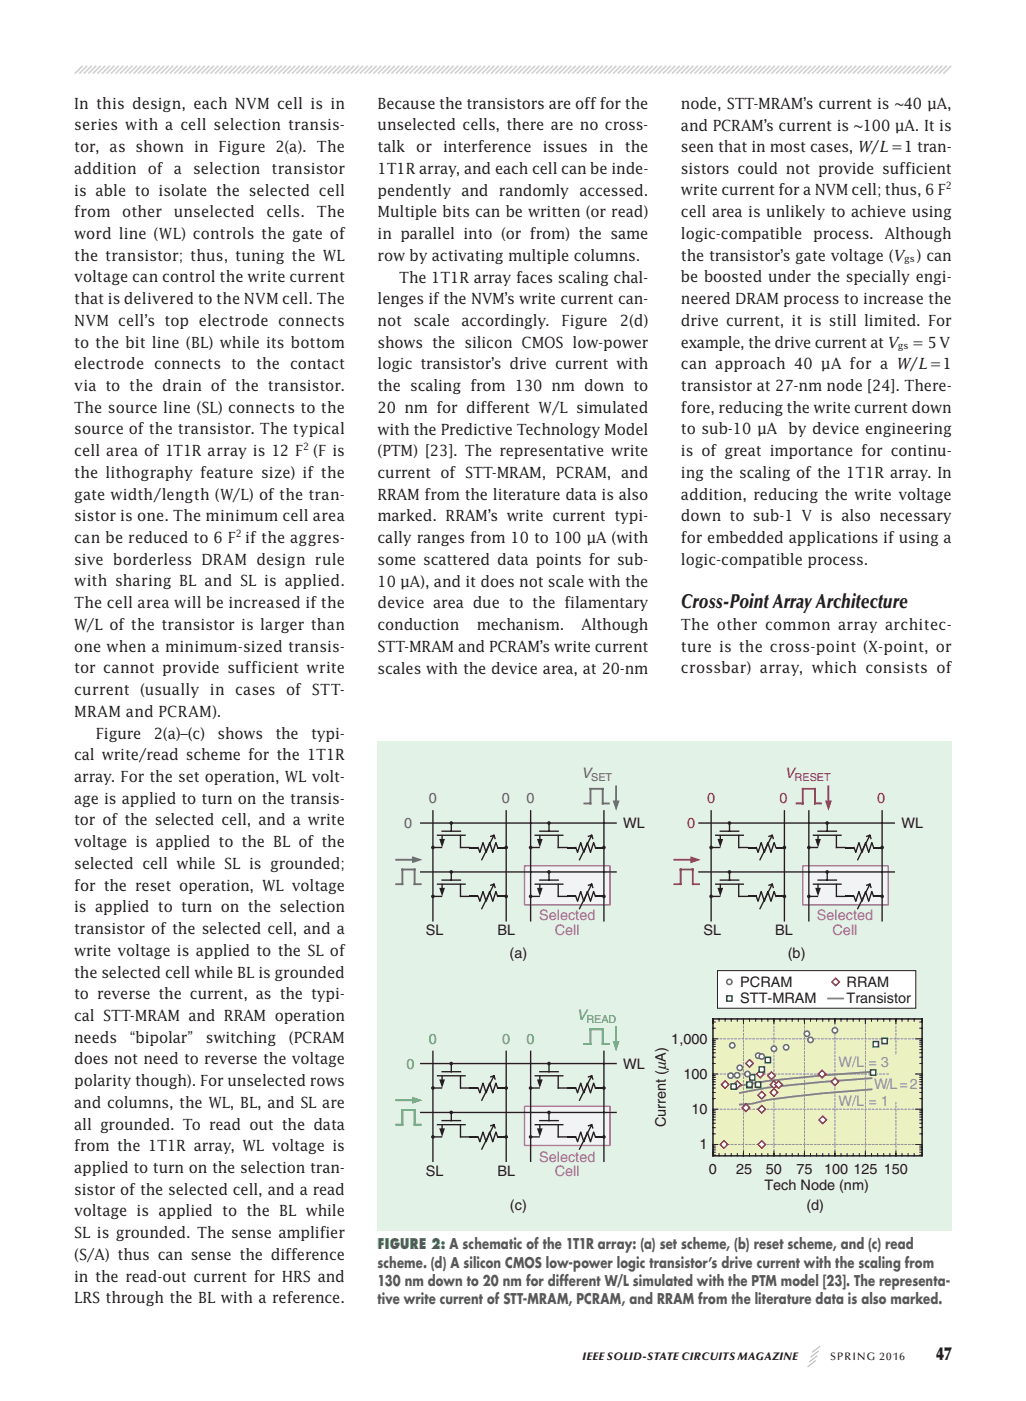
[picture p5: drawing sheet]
<svg xmlns="http://www.w3.org/2000/svg" width="200mm" height="273mm" viewBox="0 0 200 273" stroke-linecap="round" stroke-linejoin="round" font-family="sans-serif">
<defs><g id="words">
<text font-size="3.9" fill="#231f20" x="132.8" y="118.5">Cross-Point Array Architecture</text>
<text font-size="3.5" fill="#231f20" x="182.5" y="265">47</text>
<g font-size="3" fill="#231f20">
<text x="14.5" y="21.2">In this design, each NVM cell is in</text>
<text x="73.6" y="21.2">Because the transistors are off for the</text>
<text x="132.8" y="21.2">node, STT-MRAM’s current is ~40 µA,</text>
<text x="14.5" y="25.4">series with a cell selection transis-</text>
<text x="14.5" y="29.6">tor, as shown in Figure 2(a). The</text>
<text x="73.6" y="25.4">unselected cells, there are no cross-</text>
<text x="73.6" y="29.7">talk</text>
<text x="81.2" y="29.7">or</text>
<text x="86.4" y="29.7">interference</text>
<text x="105.8" y="29.7">issues</text>
<text x="116.8" y="29.7">in</text>
<text x="121.8" y="29.7">the</text>
<text x="132.8" y="25.4">and PCRAM’s current is ~100 µA. It is</text>
<text x="132.8" y="29.7">seen that in most cases, W L =1 tran-</text>
<text x="169.8" y="29.6">/</text>
<text x="14.5" y="33.9">addition</text>
<text x="28.8" y="33.9">of</text>
<text x="33.9" y="33.9">a</text>
<text x="37.6" y="33.9">selection</text>
<text x="52.9" y="33.9">transistor</text>
<text x="73.6" y="33.9">1T1R array, and each cell can be inde-</text>
<text x="132.8" y="33.9">sistors could not provide sufficient</text>
<text x="14.5" y="38.1">is able to isolate the selected cell</text>
<text x="73.6" y="38.1">pendently and randomly accessed.</text>
<text x="132.8" y="38.1">write current for a NVM cell; thus, 6 F</text>
<text x="14.5" y="42.3">from</text>
<text x="14.5" y="46.6">word line (WL) controls the gate of</text>
<text x="23.8" y="42.3">other</text>
<text x="33.9" y="42.3">unselected</text>
<text x="51.9" y="42.3">cells.</text>
<text x="61.7" y="42.3">The</text>
<text x="73.6" y="42.4">Multiple bits can be written (or read)</text>
<text x="73.6" y="46.6">in parallel into (or from) the same</text>
<text x="132.8" y="42.3">cell area is unlikely to achieve using</text>
<text x="132.8" y="46.6">logic-compatible</text>
<text x="158.5" y="46.6">process.</text>
<text x="172.5" y="46.6">Although</text>
<text x="14.5" y="50.8">the transistor; thus, tuning the WL</text>
<text x="73.6" y="50.8">row by activating multiple columns.</text>
<text x="132.8" y="50.8">the transistor’s gate voltage (V</text>
<text x="178.7" y="50.8">) can</text>
<text x="14.5" y="55">voltage can control the write current</text>
<text x="14.5" y="59.3">that is delivered to the NVM cell. The</text>
<text x="73.6" y="59.3">lenges if the NVM’s write current can-</text>
<text x="77.8" y="55.1">The 1T1R array faces scaling chal-</text>
<text x="132.8" y="55">be boosted under the specially engi-</text>
<text x="132.8" y="59.3">neered DRAM process to increase the</text>
<text x="14.5" y="63.5">NVM cell’s top electrode connects</text>
<text x="73.6" y="63.5">not</text>
<text x="80.6" y="63.5">scale</text>
<text x="90" y="63.5">accordingly.</text>
<text x="109.5" y="63.5">Figure</text>
<text x="120.8" y="63.5">2(d)</text>
<text x="132.8" y="63.5">drive current, it is still limited. For</text>
<text x="14.5" y="67.7">to the bit line (BL) while its bottom</text>
<text x="14.5" y="72">electrode connects to the contact</text>
<text x="73.6" y="67.8">shows the silicon CMOS low-power</text>
<text x="73.6" y="72">logic transistor’s drive current with</text>
<text x="132.8" y="72">can approach 40 μA for a W L =1</text>
<text x="132.8" y="67.7">example, the drive current at V</text>
<text x="177.4" y="72">/</text>
<text x="178" y="67.7">= 5V</text>
<text x="14.5" y="76.2">via to the drain of the transistor.</text>
<text x="73.6" y="76.2">the scaling from 130 nm down to</text>
<text x="132.8" y="76.2">transistor at 27-nm node [24]. There-</text>
<text x="14.5" y="80.4">The source line (SL) connects to the</text>
<text x="73.6" y="80.5">20 nm for different W/L simulated</text>
<text x="132.8" y="80.4">fore, reducing the write current down</text>
<text x="14.5" y="84.7">source of the transistor. The typical</text>
<text x="14.5" y="88.9">cell area of 1T1R array is 12 F (F is</text>
<text x="73.6" y="84.7">with the Predictive Technology Model</text>
<text x="73.6" y="88.9">(PTM) [23]. The representative write</text>
<text x="132.8" y="84.7">to sub-10 μA</text>
<text x="132.8" y="88.9">is of great importance for continu-</text>
<text x="153.7" y="84.7">by device engineering</text>
<text x="14.5" y="93.1">the lithography feature size) if the</text>
<text x="73.6" y="93.2">current of STT-MRAM, PCRAM, and</text>
<text x="132.8" y="93.1">ing the scaling of the 1T1R array. In</text>
<text x="14.5" y="97.4">gate width/length (W/L) of the tran-</text>
<text x="14.5" y="101.6">sistor is one. The minimum cell area</text>
<text x="73.6" y="97.4">RRAM from the literature data is also</text>
<text x="73.6" y="101.6">marked. RRAM’s write current typi-</text>
<text x="132.8" y="97.4">addition, reducing the write voltage</text>
<text x="132.8" y="101.6">down to sub-1 V is also necessary</text>
<text x="14.5" y="105.8">can be reduced to 6 F if the aggres-</text>
<text x="73.6" y="105.9">cally ranges from 10 to 100 µA (with</text>
<text x="132.8" y="105.8">for embedded applications if using a</text>
<text x="14.5" y="110.1">sive borderless DRAM design rule</text>
<text x="73.6" y="110.1">some scattered data points for sub-</text>
<text x="132.8" y="110.1">logic-compatible process.</text>
<text x="14.5" y="114.3">with sharing BL and SL is applied.</text>
<text x="14.5" y="118.5">The cell area will be increased if the</text>
<text x="73.6" y="114.3">10 µA), and it does not scale with the</text>
<text x="73.6" y="118.6">device area due to the filamentary</text>
<text x="14.5" y="122.8">W/L of the transistor is larger than</text>
<text x="73.6" y="122.8">conduction</text>
<text x="92.9" y="122.8">mechanism.</text>
<text x="113.4" y="122.8">Although</text>
<text x="132.8" y="122.8">The other common array architec-</text>
<text x="14.5" y="127">one when a minimum-sized transis-</text>
<text x="14.5" y="131.2">tor cannot provide sufficient write</text>
<text x="73.6" y="127">STT-MRAM and PCRAM’s write current</text>
<text x="73.6" y="131.3">scales with the device area, at 20-nm</text>
<text x="132.8" y="127">ture is the cross-point (X-point, or</text>
<text x="132.8" y="131.2">crossbar) array, which consists of</text>
<text x="14.5" y="135.5">current (usually in cases of STT-</text>
<text x="14.5" y="139.7">MRAM and PCRAM).</text>
<text x="18.7" y="143.9">Figure</text>
<text x="30" y="143.9">2(a)–(c)</text>
<text x="42.4" y="143.9">shows</text>
<text x="53.7" y="143.9">the</text>
<text x="60.6" y="143.9">typi-</text>
<text x="14.5" y="148.2">cal write/read scheme for the 1T1R</text>
<text x="14.5" y="152.4">array. For the set operation, WL volt-</text>
<text x="14.5" y="156.6">age is applied to turn on the transis-</text>
<text x="14.5" y="160.9">tor of the selected cell, and a write</text>
<text x="14.5" y="165.1">voltage is applied to the BL of the</text>
<text x="14.5" y="169.3">selected cell while SL is grounded;</text>
<text x="14.5" y="173.6">for the reset operation, WL voltage</text>
<text x="14.5" y="177.8">is applied to turn on the selection</text>
<text x="14.5" y="182">transistor of the selected cell, and a</text>
<text x="14.5" y="186.3">write voltage is applied to the SL of</text>
<text x="14.5" y="190.5">the selected cell while BL is grounded</text>
<text x="14.5" y="194.7">to reverse the current, as the typi-</text>
<text x="14.5" y="199">cal STT-MRAM and RRAM operation</text>
<text x="14.5" y="203.2">needs</text>
<text x="25.3" y="203.2">“bipolar”</text>
<text x="40.1" y="203.2">switching</text>
<text x="56.3" y="203.2">(PCRAM</text>
<text x="14.5" y="207.5">does not need to reverse the voltage</text>
<text x="14.5" y="211.7">polarity though). For unselected rows</text>
<text x="14.5" y="215.9">and columns, the WL, BL, and SL are</text>
<text x="14.5" y="220.2">all grounded. To read out the data</text>
<text x="14.5" y="224.4">from the 1T1R array, WL voltage is</text>
<text x="14.5" y="228.6">applied to turn on the selection tran-</text>
<text x="14.5" y="232.9">sistor of the selected cell, and a read</text>
<text x="14.5" y="237.1">voltage is applied to the BL while</text>
<text x="14.5" y="241.3">SL is grounded. The sense amplifier</text>
<text x="14.5" y="245.6">(S/A) thus can sense the difference</text>
<text x="14.5" y="249.8">in the read-out current for HRS and</text>
<text x="14.5" y="254">LRS through the BL with a reference.</text>
</g>
<g font-size="2.8" fill="#3a54a4">
<text x="113.4" y="151.6">V</text>
<text x="78.8" y="161.3">0</text>
<text x="83.6" y="156.6">0</text>
<text x="97.9" y="156.6">0</text>
<text x="102.6" y="156.6">0</text>
</g>
<g font-size="2.8" fill="#ee2123">
<text x="153" y="151.6">V</text>
<text x="134" y="161.3">0</text>
<text x="137.9" y="156.6">0</text>
<text x="151.9" y="156.6">0</text>
<text x="171" y="156.6">0</text>
</g>
<g font-size="2.8" fill="#231f20">
<text x="121.5" y="161.3">WL</text>
<text x="175.8" y="161.3">WL</text>
<text x="83" y="182.2">SL</text>
<text x="97" y="182.2">BL</text>
<text x="137.2" y="182.2">SL</text>
<text x="151.1" y="182.2">BL</text>
<text x="99.3" y="186.6">(a)</text>
<text x="153.6" y="186.6">(b)</text>
<text x="144.3" y="192.3">PCRAM</text>
<text x="144.3" y="195.5">STT-MRAM</text>
<text x="165" y="192.3">RRAM</text>
<text x="165" y="195.5">Transistor</text>
<text x="130.9" y="203.5">1,000</text>
<text x="121.5" y="208.3">WL</text>
<text x="133.2" y="210.4">100</text>
<text x="129.8" y="219.7" transform="rotate(-90 129.8 219.7)">Current (µA)</text>
<text x="134.8" y="217.1">10</text>
<text x="136.4" y="223.9">1</text>
<text x="83" y="229.2">SL</text>
<text x="97" y="229.2">BL</text>
<text x="138.2" y="228.7">0</text>
<text x="143.5" y="228.7">25</text>
<text x="149" y="231.9">Tech Node (nm)</text>
<text x="149.3" y="228.7">50</text>
<text x="155.3" y="228.7">75</text>
<text x="160.7" y="228.7">100</text>
<text x="166.4" y="228.7">125</text>
<text x="172.3" y="228.7">150</text>
<text x="99.4" y="235.8">(c)</text>
<text x="157.2" y="235.8">(d)</text>
</g>
<g font-size="2.8" fill="#b8529f">
<text x="105.1" y="179.4">Selected</text>
<text x="159.2" y="179.4">Selected</text>
<text x="108.2" y="182.2">Cell</text>
<text x="162.3" y="182.2">Cell</text>
<text x="105.1" y="226.4">Selected</text>
<text x="108.2" y="229.2">Cell</text>
</g>
<g font-size="2.8" fill="#42b649">
<text x="83.6" y="203.5">0</text>
<text x="97.9" y="203.5">0</text>
<text x="102.7" y="203.5">0</text>
<text x="79.3" y="208.3">0</text>
</g>
<text font-size="2.8" fill="#4fb848" x="112.4" y="198.7">V</text>
<g font-size="2.8" fill="#939598">
<text x="163.5" y="207.9">W/L = 3</text>
<text x="163.5" y="215.5">W/L = 1</text>
<text x="170.4" y="212.2">W/L =2</text>
</g>
<text font-size="2.8" fill="#00a54f" x="73.6" y="243.5">Figure 2: A schematic of the 1T1R array: (a) set scheme, (b) reset scheme, and (c) read</text>
<g font-size="2.8" fill="#57585a">
<text x="73.6" y="247">scheme. (d) A silicon C</text>
<text x="73.6" y="250.6">130 nm down to 20 nm for different W/L simulated with the PTM model [23]. The representa-</text>
<text x="98.5" y="247">M</text>
<text x="98.5" y="247">O</text>
<text x="98.5" y="247">S</text>
<text x="106.4" y="247">low-power logic transistor’s drive current with the scaling from</text>
<text x="73.6" y="254.1">tive write current of STT-M</text>
<text x="102.9" y="254.1">R</text>
<text x="102.9" y="254.1">A</text>
<text x="102.9" y="254.1">M</text>
<text x="110.8" y="254.1">, PC</text>
<text x="113.9" y="254.1">R</text>
<text x="113.9" y="254.1">A</text>
<text x="113.9" y="254.1">M</text>
<text x="121.2" y="254.1">, and R</text>
<text x="128.1" y="254.1">R</text>
<text x="128.1" y="254.1">A</text>
<text x="128.1" y="254.1">M</text>
<text x="136.1" y="254.1">from the literature data is also marked.</text>
</g>
<text font-size="2.1" fill="#3a54a4" x="115.3" y="152.3">SET</text>
<text font-size="2.1" fill="#ee2123" x="154.9" y="152.3">RESET</text>
<text font-size="2.1" fill="#4fb848" x="114.3" y="199.4">READ</text>
<g font-size="2.1" fill="#231f20">
<text x="113.6" y="265">IEEE SOLID-STATE CIRCUITS MAGAZINE</text>
<text x="161.8" y="265">SPRING 2016</text>
</g>
<g font-size="1.9" fill="#231f20">
<text x="184.4" y="36.9">2</text>
<text x="176.3" y="51">gs</text>
<text x="175.1" y="68">gs</text>
<text x="59.1" y="87.7">2</text>
<text x="46" y="104.6">2</text>
</g>
</g></defs>
<g fill="none" stroke="#d1d2d4" stroke-width=".33">
<path d="M16.1 12.8l-1.5 1.5M17 12.8l-1.5 1.5M17.9 12.8l-1.6 1.5M18.8 12.8l-1.6 1.5M19.6 12.8l-1.5 1.5M20.5 12.8l-1.5 1.5M21.4 12.8l-1.5 1.5M22.3 12.8l-1.5 1.5M23.2 12.8l-1.6 1.5M24 12.8l-1.5 1.5M24.9 12.8l-1.5 1.5M25.8 12.8l-1.5 1.5"/>
<path d="M26.7 12.8l-1.5 1.5M27.6 12.8l-1.6 1.5M28.5 12.8l-1.6 1.5M29.3 12.8l-1.5 1.5M30.2 12.8l-1.5 1.5M31.1 12.8l-1.5 1.5M32 12.8l-1.5 1.5M32.9 12.8l-1.6 1.5M33.8 12.8l-1.6 1.5M34.6 12.8l-1.5 1.5M35.5 12.8l-1.5 1.5M36.4 12.8l-1.5 1.5"/>
<path d="M37.3 12.8l-1.6 1.5M38.2 12.8l-1.6 1.5M39 12.8l-1.5 1.5M39.9 12.8l-1.5 1.5M40.8 12.8l-1.5 1.5M41.7 12.8l-1.5 1.5M42.6 12.8l-1.6 1.5M43.5 12.8l-1.6 1.5M44.3 12.8l-1.5 1.5M45.2 12.8l-1.5 1.5M46.1 12.8l-1.5 1.5M47 12.8l-1.6 1.5"/>
<path d="M47.9 12.8l-1.6 1.5M48.7 12.8l-1.5 1.5M49.6 12.8l-1.5 1.5M50.5 12.8l-1.5 1.5M51.4 12.8l-1.5 1.5M52.3 12.8l-1.6 1.5M53.2 12.8l-1.6 1.5M54 12.8l-1.5 1.5M54.9 12.8l-1.5 1.5M55.8 12.8l-1.5 1.5M56.7 12.8l-1.6 1.5M57.6 12.8l-1.6 1.5"/>
<path d="M58.4 12.8l-1.5 1.5M59.3 12.8l-1.5 1.5M60.2 12.8l-1.5 1.5M61.1 12.8l-1.5 1.5M62 12.8l-1.6 1.5M62.9 12.8l-1.6 1.5M63.7 12.8l-1.5 1.5M64.6 12.8l-1.5 1.5M65.5 12.8l-1.5 1.5M66.4 12.8l-1.5 1.5M67.3 12.8l-1.6 1.5M68.1 12.8l-1.5 1.5"/>
<path d="M69 12.8l-1.5 1.5M69.9 12.8l-1.5 1.5M70.8 12.8l-1.5 1.5M71.7 12.8l-1.6 1.5M72.6 12.8l-1.6 1.5M73.4 12.8l-1.5 1.5M74.3 12.8l-1.5 1.5M75.2 12.8l-1.5 1.5M76.1 12.8l-1.5 1.5M77 12.8l-1.6 1.5M77.8 12.8l-1.5 1.5M78.7 12.8l-1.5 1.5"/>
<path d="M79.6 12.8l-1.5 1.5M80.5 12.8l-1.5 1.5M81.4 12.8l-1.6 1.5M82.3 12.8l-1.6 1.5M83.1 12.8l-1.5 1.5M84 12.8l-1.5 1.5M84.9 12.8l-1.5 1.5M85.8 12.8l-1.5 1.5M86.7 12.8l-1.6 1.5M87.5 12.8l-1.5 1.5M88.4 12.8l-1.5 1.5M89.3 12.8l-1.5 1.5"/>
<path d="M90.2 12.8l-1.5 1.5M91.1 12.8l-1.6 1.5M92 12.8l-1.6 1.5M92.8 12.8l-1.5 1.5M93.7 12.8l-1.5 1.5M94.6 12.8l-1.5 1.5M95.5 12.8l-1.5 1.5M96.4 12.8l-1.6 1.5M97.3 12.8l-1.6 1.5M98.1 12.8l-1.5 1.5M99 12.8l-1.5 1.5M99.9 12.8l-1.5 1.5"/>
<path d="M100.8 12.8l-1.6 1.5M101.7 12.8l-1.6 1.5M102.5 12.8l-1.5 1.5M103.4 12.8l-1.5 1.5M104.3 12.8l-1.5 1.5M105.2 12.8l-1.5 1.5M106.1 12.8l-1.6 1.5M107 12.8l-1.6 1.5M107.8 12.8l-1.5 1.5M108.7 12.8l-1.5 1.5M109.6 12.8l-1.5 1.5M110.5 12.8l-1.6 1.5"/>
<path d="M111.4 12.8l-1.6 1.5M112.2 12.8l-1.5 1.5M113.1 12.8l-1.5 1.5M114 12.8l-1.5 1.5M114.9 12.8l-1.5 1.5M115.8 12.8l-1.6 1.5M116.7 12.8l-1.6 1.5M117.5 12.8l-1.5 1.5M118.4 12.8l-1.5 1.5M119.3 12.8l-1.5 1.5M120.2 12.8l-1.6 1.5M121.1 12.8l-1.6 1.5"/>
<path d="M121.9 12.8l-1.5 1.5M122.8 12.8l-1.5 1.5M123.7 12.8l-1.5 1.5M124.6 12.8l-1.5 1.5M125.5 12.8l-1.6 1.5M126.4 12.8l-1.6 1.5M127.2 12.8l-1.5 1.5M128.1 12.8l-1.5 1.5M129 12.8l-1.5 1.5M129.9 12.8l-1.5 1.5M130.8 12.8l-1.6 1.5M131.6 12.8l-1.5 1.5"/>
<path d="M132.5 12.8l-1.5 1.5M133.4 12.8l-1.5 1.5M134.3 12.8l-1.5 1.5M135.2 12.8l-1.6 1.5M136.1 12.8l-1.6 1.5M136.9 12.8l-1.5 1.5M137.8 12.8l-1.5 1.5M138.7 12.8l-1.5 1.5M139.6 12.8l-1.5 1.5M140.5 12.8l-1.6 1.5M141.3 12.8l-1.5 1.5M142.2 12.8l-1.5 1.5"/>
<path d="M143.1 12.8l-1.5 1.5M144 12.8l-1.5 1.5M144.9 12.8l-1.6 1.5M145.8 12.8l-1.6 1.5M146.6 12.8l-1.5 1.5M147.5 12.8l-1.5 1.5M148.4 12.8l-1.5 1.5M149.3 12.8l-1.5 1.5M150.2 12.8l-1.6 1.5M151 12.8l-1.5 1.5M151.9 12.8l-1.5 1.5M152.8 12.8l-1.5 1.5"/>
<path d="M153.7 12.8l-1.5 1.5M154.6 12.8l-1.6 1.5M155.5 12.8l-1.6 1.5M156.3 12.8l-1.5 1.5M157.2 12.8l-1.5 1.5M158.1 12.8l-1.5 1.5M159 12.8l-1.5 1.5M159.9 12.8l-1.6 1.5M160.8 12.8l-1.6 1.5M161.6 12.8l-1.5 1.5M162.5 12.8l-1.5 1.5M163.4 12.8l-1.5 1.5"/>
<path d="M164.3 12.8l-1.6 1.5M165.2 12.8l-1.6 1.5M166 12.8l-1.5 1.5M166.9 12.8l-1.5 1.5M167.8 12.8l-1.5 1.5M168.7 12.8l-1.5 1.5M169.6 12.8l-1.6 1.5M170.5 12.8l-1.6 1.5M171.3 12.8l-1.5 1.5M172.2 12.8l-1.5 1.5M173.1 12.8l-1.5 1.5M174 12.8l-1.6 1.5"/>
<path d="M174.9 12.8l-1.6 1.5M175.7 12.8l-1.5 1.5M176.6 12.8l-1.5 1.5M177.5 12.8l-1.5 1.5M178.4 12.8l-1.5 1.5M179.3 12.8l-1.6 1.5M180.2 12.8l-1.6 1.5M181 12.8l-1.5 1.5M181.9 12.8l-1.5 1.5M182.8 12.8l-1.5 1.5M183.7 12.8l-1.6 1.5M184.6 12.8l-1.6 1.5"/>
<path d="M185.4 12.8l-1.5 1.5"/>
</g>
<path d="M159 265.2l-1.6 1.2M159.3 264.2l-1.6 1.3M159.6 263.3l-1.6 1.2M159.9 262.4l-1.6 1.2" fill="none" stroke="#bcbdc0" stroke-width=".26"/>
<path d="M73.6 144.4h112v95.4h-112z" fill="#e3f2e7"/>
<g fill="#f2f3f4" stroke="#b8529f" stroke-width=".26">
<path d="M102.3 215.6h16.6v7.6h-16.6z" fill-rule="evenodd"/>
<path d="M102.3 168.7h16.6v7.7h-16.6z" fill-rule="evenodd"/>
</g>
<path d="M84.4 165.2h1.7M86.2 162.8v.8M89.8 162.8v2.4" fill="none" stroke="#231f20" stroke-width=".26"/>
<path d="M85.6 163.5h1.1l-.5 1.7z" fill="#231f20"/>
<path d="M85.3 162.8h5.4M86.2 162h3.6M88 160.4v1.6M89.8 165.2h1.7M93.2 165.2l.3 .9 .7-1.9 .6 1.9 .7-1.9 .6 1.9 .6-1.9 .3 1" fill="none" stroke="#231f20" stroke-width=".26"/>
<g fill="#231f20">
<path d="M97 165h1.7v.3h-1.7z"/>
<path d="M91.5 165h1.7v.3h-1.7z"/>
</g>
<path d="M84.4 174.7h1.7M86.2 172.4v.8M89.8 172.3v2.4" fill="none" stroke="#231f20" stroke-width=".26"/>
<path d="M85.6 173h1.1l-.5 1.7z" fill="#231f20"/>
<path d="M85.3 172.3h5.4M86.2 171.5h3.6M88 169.9v1.6M89.8 174.7h1.7M93.2 174.7l.3 1 .7-1.9 .6 1.9 .7-1.9 .6 1.9 .6-1.9 .3 .9" fill="none" stroke="#231f20" stroke-width=".26"/>
<g fill="#231f20">
<path d="M97 174.6h1.7v.2h-1.7z"/>
<path d="M91.5 174.6h1.7v.2h-1.7z"/>
</g>
<path d="M84.4 158v21.5M98.7 158v21.5M103.4 165.2h1.7M105.2 162.8v.8M108.8 162.8v2.4" fill="none" stroke="#231f20" stroke-width=".26"/>
<path d="M104.7 163.5h1.1l-.6 1.7z" fill="#231f20"/>
<path d="M104.3 162.8h5.4M105.2 162h3.6M107 160.4v1.6M108.8 165.2h1.8M112.3 165.2l.3 .9 .6-1.9 .6 1.9 .7-1.9 .6 1.9 .6-1.9 .4 1" fill="none" stroke="#231f20" stroke-width=".26"/>
<g fill="#231f20">
<path d="M116.1 165h1.6v.3h-1.6z"/>
<path d="M110.6 165h1.7v.3h-1.7z"/>
</g>
<path d="M103.4 174.7h1.7M105.2 172.4v.8M108.8 172.3v2.4" fill="none" stroke="#231f20" stroke-width=".26"/>
<path d="M104.7 173h1.1l-.6 1.7z" fill="#231f20"/>
<path d="M104.3 172.3h5.4M105.2 171.5h3.6M107 169.9v1.6M108.8 174.7h1.8M112.3 174.7l.3 1 .6-1.9 .6 1.9 .7-1.9 .6 1.9 .6-1.9 .4 .9" fill="none" stroke="#231f20" stroke-width=".26"/>
<g fill="#231f20">
<path d="M116.1 174.6h1.6v.2h-1.6z"/>
<path d="M110.6 174.6h1.7v.2h-1.7z"/>
</g>
<path d="M103.4 158v21.5M117.7 158v21.5M82 160.4h38.1M82 169.9h38.1" fill="none" stroke="#231f20" stroke-width=".26"/>
<g fill="#231f20">
<circle cx="88" cy="160.4" r=".36"/>
<circle cx="84.4" cy="165.2" r=".36"/>
<circle cx="98.7" cy="165.2" r=".36"/>
<circle cx="107" cy="160.4" r=".36"/>
<circle cx="103.4" cy="165.2" r=".36"/>
<circle cx="117.7" cy="165.2" r=".36"/>
<circle cx="88" cy="169.9" r=".36"/>
<circle cx="84.4" cy="174.7" r=".36"/>
<circle cx="98.7" cy="174.7" r=".36"/>
<circle cx="107" cy="169.9" r=".36"/>
<circle cx="103.4" cy="174.7" r=".36"/>
<circle cx="117.7" cy="174.7" r=".36"/>
</g>
<path d="M77.3 172.3h1.1v-2.8h2.4v2.8h1.2M77.3 167.6h3.2" fill="none" stroke="#3a54a4" stroke-width=".35"/>
<path d="M80.4 166.9l2 .7-2 .6z" fill="#3a54a4"/>
<path d="M120.1 153.3v2.9" fill="none" stroke="#3a54a4" stroke-width=".35"/>
<path d="M119.5 156h1.3l-.7 2z" fill="#3a54a4"/>
<path d="M113.9 156.6h1.2v-2.9h2.4v2.9h1.2" fill="none" stroke="#3a54a4" stroke-width=".35"/>
<path d="M156.5 168.7h16.7v7.7h-16.7z" fill-rule="evenodd" fill="#f2f3f4" stroke="#b8529f" stroke-width=".26"/>
<path d="M138.6 165.2h1.7M140.4 162.8v.8M144 162.8v2.4" fill="none" stroke="#231f20" stroke-width=".26"/>
<path d="M139.9 163.5h1.1l-.6 1.7z" fill="#231f20"/>
<path d="M139.5 162.8h5.4M140.4 162h3.6M142.2 160.4v1.6M144 165.2h1.8M147.4 165.2l.4 .9 .6-1.9 .6 1.9 .7-1.9 .6 1.9 .6-1.9 .4 1" fill="none" stroke="#231f20" stroke-width=".26"/>
<g fill="#231f20">
<path d="M151.3 165h1.6v.3h-1.6z"/>
<path d="M145.8 165h1.6v.3h-1.6z"/>
</g>
<path d="M138.6 174.7h1.7M140.4 172.4v.8M144 172.3v2.4" fill="none" stroke="#231f20" stroke-width=".26"/>
<path d="M139.9 173h1.1l-.6 1.7z" fill="#231f20"/>
<path d="M139.5 172.3h5.4M140.4 171.5h3.6M142.2 169.9v1.6M144 174.7h1.8M147.4 174.7l.4 1 .6-1.9 .6 1.9 .7-1.9 .6 1.9 .6-1.9 .4 .9" fill="none" stroke="#231f20" stroke-width=".26"/>
<g fill="#231f20">
<path d="M151.3 174.6h1.6v.2h-1.6z"/>
<path d="M145.8 174.6h1.6v.2h-1.6z"/>
</g>
<path d="M138.6 158v21.5M152.9 158v21.5M157.7 165.2h1.7M159.5 162.8v.8M163.1 162.8v2.4" fill="none" stroke="#231f20" stroke-width=".26"/>
<path d="M158.9 163.5h1.1l-.5 1.7z" fill="#231f20"/>
<path d="M158.6 162.8h5.4M159.5 162h3.6M161.3 160.4v1.6M163.1 165.2h1.7M166.5 165.2l.3 .9 .7-1.9 .6 1.9 .6-1.9 .7 1.9 .6-1.9 .3 1" fill="none" stroke="#231f20" stroke-width=".26"/>
<g fill="#231f20">
<path d="M170.3 165h1.7v.3h-1.7z"/>
<path d="M164.8 165h1.7v.3h-1.7z"/>
</g>
<path d="M157.7 174.7h1.7M159.5 172.4v.8M163.1 172.3v2.4" fill="none" stroke="#231f20" stroke-width=".26"/>
<path d="M158.9 173h1.1l-.5 1.7z" fill="#231f20"/>
<path d="M158.6 172.3h5.4M159.5 171.5h3.6M161.3 169.9v1.6M163.1 174.7h1.7M166.5 174.7l.3 1 .7-1.9 .6 1.9 .6-1.9 .7 1.9 .6-1.9 .3 .9" fill="none" stroke="#231f20" stroke-width=".26"/>
<g fill="#231f20">
<path d="M170.3 174.6h1.7v.2h-1.7z"/>
<path d="M164.8 174.6h1.7v.2h-1.7z"/>
</g>
<path d="M157.7 158v21.5M172 158v21.5M136.3 160.4h38.1M136.3 169.9h38.1" fill="none" stroke="#231f20" stroke-width=".26"/>
<g fill="#231f20">
<circle cx="142.2" cy="160.4" r=".36"/>
<circle cx="138.6" cy="165.2" r=".36"/>
<circle cx="152.9" cy="165.2" r=".36"/>
<circle cx="161.3" cy="160.4" r=".36"/>
<circle cx="157.7" cy="165.2" r=".36"/>
<circle cx="172" cy="165.2" r=".36"/>
<circle cx="142.2" cy="169.9" r=".36"/>
<circle cx="138.6" cy="174.7" r=".36"/>
<circle cx="152.9" cy="174.7" r=".36"/>
<circle cx="161.3" cy="169.9" r=".36"/>
<circle cx="157.7" cy="174.7" r=".36"/>
<circle cx="172" cy="174.7" r=".36"/>
</g>
<path d="M131.5 172.3h1.2v-2.8h2.4v2.8h1.2M131.5 167.6h3.3" fill="none" stroke="#ee2123" stroke-width=".35"/>
<path d="M134.6 166.9l2 .7-2 .6z" fill="#ee2123"/>
<path d="M161.5 153.3v2.9" fill="none" stroke="#ee2123" stroke-width=".35"/>
<path d="M160.8 156h1.4l-.7 2z" fill="#ee2123"/>
<path d="M155.3 156.6h1.2v-2.9h2.4v2.9h1.2" fill="none" stroke="#ee2123" stroke-width=".35"/>
<path d="M84.4 212h1.7M86.2 209.7v.8M89.8 209.7v2.3" fill="none" stroke="#231f20" stroke-width=".26"/>
<path d="M85.6 210.4h1.1l-.5 1.6z" fill="#231f20"/>
<path d="M85.3 209.7h5.4M86.2 208.9h3.6M88 207.3v1.6M89.8 212h1.7M93.2 212l.3 1 .7-1.9 .6 1.9 .7-1.9 .6 1.9 .6-1.9 .3 .9" fill="none" stroke="#231f20" stroke-width=".26"/>
<g fill="#231f20">
<path d="M97 211.9h1.7v.3h-1.7z"/>
<path d="M91.5 211.9h1.7v.3h-1.7z"/>
</g>
<path d="M86.2 219.3v.8M89.8 219.2v2.4M84.4 221.6h1.7" fill="none" stroke="#231f20" stroke-width=".26"/>
<path d="M85.6 219.9h1.1l-.5 1.7z" fill="#231f20"/>
<path d="M85.3 219.2h5.4M86.2 218.4h3.6M88 216.8v1.6M89.8 221.6h1.7M93.2 221.6l.3 .9 .7-1.9 .6 1.9 .7-1.9 .6 1.9 .6-1.9 .3 1" fill="none" stroke="#231f20" stroke-width=".26"/>
<g fill="#231f20">
<path d="M97 221.5h1.7v.2h-1.7z"/>
<path d="M91.5 221.5h1.7v.2h-1.7z"/>
</g>
<path d="M84.4 204.9v21.4M98.7 204.9v21.4M103.4 212h1.7M105.2 209.7v.8M108.8 209.7v2.3" fill="none" stroke="#231f20" stroke-width=".26"/>
<path d="M104.7 210.4h1.1l-.6 1.6z" fill="#231f20"/>
<path d="M104.3 209.7h5.4M105.2 208.9h3.6M107 207.3v1.6M108.8 212h1.8M112.3 212l.3 1 .6-1.9 .6 1.9 .7-1.9 .6 1.9 .6-1.9 .4 .9" fill="none" stroke="#231f20" stroke-width=".26"/>
<g fill="#231f20">
<path d="M116.1 211.9h1.6v.3h-1.6z"/>
<path d="M110.6 211.9h1.7v.3h-1.7z"/>
</g>
<path d="M105.2 219.3v.8M108.8 219.2v2.4M103.4 221.6h1.7" fill="none" stroke="#231f20" stroke-width=".26"/>
<path d="M104.7 219.9h1.1l-.6 1.7z" fill="#231f20"/>
<path d="M104.3 219.2h5.4M105.2 218.4h3.6M107 216.8v1.6M108.8 221.6h1.8M112.3 221.6l.3 .9 .6-1.9 .6 1.9 .7-1.9 .6 1.9 .6-1.9 .4 1" fill="none" stroke="#231f20" stroke-width=".26"/>
<g fill="#231f20">
<path d="M116.1 221.5h1.6v.2h-1.6z"/>
<path d="M110.6 221.5h1.7v.2h-1.7z"/>
</g>
<path d="M82 207.3h38.1M82 216.8h38.1M103.4 204.9v21.4M117.7 204.9v21.4" fill="none" stroke="#231f20" stroke-width=".26"/>
<g fill="#231f20">
<circle cx="88" cy="207.3" r=".36"/>
<circle cx="84.4" cy="212" r=".36"/>
<circle cx="98.7" cy="212" r=".36"/>
<circle cx="107" cy="207.3" r=".36"/>
<circle cx="103.4" cy="212" r=".36"/>
<circle cx="117.7" cy="212" r=".36"/>
<circle cx="88" cy="216.8" r=".36"/>
<circle cx="84.4" cy="221.6" r=".36"/>
<circle cx="98.7" cy="221.6" r=".36"/>
<circle cx="107" cy="216.8" r=".36"/>
<circle cx="103.4" cy="221.6" r=".36"/>
<circle cx="117.7" cy="221.6" r=".36"/>
</g>
<path d="M77.3 219.2h1.1v-2.9h2.4v2.9h1.2M77.3 214.4h3.2" fill="none" stroke="#42b649" stroke-width=".35"/>
<path d="M80.4 213.8l2 .6-2 .7z" fill="#42b649"/>
<path d="M120.1 200.1v3" fill="none" stroke="#42b649" stroke-width=".35"/>
<path d="M119.5 202.9h1.3l-.7 2z" fill="#42b649"/>
<path d="M113.9 203.5h1.2v-2.9h2.4v2.9h1.2" fill="none" stroke="#42b649" stroke-width=".35"/>
<g fill="none" stroke="#231f20" stroke-width=".26">
<path d="M95.7 163l.6-.2 .2 .6M95.7 172.5l.6-.2 .2 .7M96.3 162.8l-2.4 4.8M96.3 172.3l-2.4 4.8M114.7 163l.7-.2 .2 .6M114.7 172.5l.7-.2 .2 .7M115.4 162.8l-2.4 4.8M115.4 172.3l-2.4 4.8M149.9 163l.6-.2 .3 .6M149.9 172.5l.6-.2 .3 .7M150.5 162.8l-2.3 4.8M150.5 172.3l-2.3 4.8"/>
<path d="M169 163l.6-.2 .2 .6M169 172.5l.6-.2 .2 .7M169.6 162.8l-2.4 4.8M169.6 172.3l-2.4 4.8M95.7 209.9l.6-.2 .2 .6M95.7 219.4l.6-.2 .2 .6M96.3 209.7l-2.4 4.7M96.3 219.2l-2.4 4.8M114.7 209.9l.7-.2 .2 .6M114.7 219.4l.7-.2 .2 .6M115.4 209.7l-2.4 4.7M115.4 219.2l-2.4 4.8"/>
</g>
<path d="M139 198.6h40.8v26.7h-40.8z" fill-rule="evenodd" fill="#ebf1c1" stroke="#231f20" stroke-width=".19"/>
<path d="M144.9 198.6v26.7M150.9 198.6v26.7M156.8 198.6v26.7M162.8 198.6v26.7M168.7 198.6v26.7M174.7 198.6v26.7M139 216.2h40.8M139 209.3h40.8M139 202.5h40.8M139 223h40.8" fill="none" stroke="#939598" stroke-width=".19" stroke-dasharray=".4 .4"/>
<path d="M169.9 208.9l-9.5 .7-10.7 1.1-5.5 .9M169.9 210.1l-9.5 .8-10.7 1.1-5.5 1M169.9 212.3l-9.5 .8-5.9 .6-4.8 .7-3.1 .7-2.4 .2" fill="none" stroke="#808285" stroke-width=".35"/>
<path d="M150.4 208.9l.7 .7-.7 .8-.7-.8z" fill-rule="evenodd" fill="#fff"/>
<path d="M150.3 209h.2l-.7 .7v-.2l.7 .8h-.2l.7-.8v.2zM150.4 208.7l.9 .9-.9 1-.9-1z" fill="#ee2123"/>
<path d="M145.4 207.3l.7-.8 .8 .8-.8 .7z" fill-rule="evenodd" fill="#fff"/>
<path d="M145.5 207.2l.7 .7h-.2l.8-.7v.2l-.8-.8h.2l-.7 .8zM146.1 206.3l1 1-1 .9-.9-.9z" fill="#ee2123"/>
<path d="M140.4 223l.7-.7 .8 .7-.8 .8z" fill-rule="evenodd" fill="#fff"/>
<path d="M140.5 222.9l.7 .8h-.2l.8-.8v.3l-.8-.8h.2l-.7 .8zM140.2 223l.9-.9 1 .9-1 1z" fill="#ee2123"/>
<path d="M150.9 210.7l.7 .7-.7 .7-.7-.7z" fill-rule="evenodd" fill="#fff"/>
<path d="M150.3 211.3l.7 .7h-.2l.7-.7v.2l-.7-.7h.2l-.7 .7zM150.9 210.5l.9 .9-.9 .9-.9-.9z" fill="#ee2123"/>
<path d="M151.8 210.7l.7 .7-.7 .7-.7-.7z" fill-rule="evenodd" fill="#fff"/>
<path d="M151.2 211.3l.7 .7h-.2l.7-.7v.2l-.7-.7h.2l-.7 .7zM151.8 210.5l.9 .9-.9 .9-.9-.9z" fill="#ee2123"/>
<path d="M140.6 211.4l.8-.7 .7 .7-.7 .7z" fill-rule="evenodd" fill="#fff"/>
<path d="M140.8 211.3l.7 .7h-.2l.7-.7v.2l-.7-.7h.2l-.7 .7zM141.4 210.5l.9 .9-.9 .9-1-.9z" fill="#ee2123"/>
<path d="M148.5 212.7l.7 .8-.7 .7-.7-.7z" fill-rule="evenodd" fill="#fff"/>
<path d="M148.4 212.8h.2l-.7 .8v-.2l.7 .7h-.2l.7-.7v.2zM147.6 213.5l.9-1 .9 1-.9 .9z" fill="#ee2123"/>
<path d="M148.5 222.3l.7 .7-.7 .8-.7-.8z" fill-rule="evenodd" fill="#fff"/>
<path d="M147.9 222.9l.7 .8h-.2l.7-.8v.3l-.7-.8h.2l-.7 .8zM148.5 222.1l.9 .9-.9 1-.9-1z" fill="#ee2123"/>
<path d="M162 210.8l.8-.7 .7 .7-.7 .8z" fill-rule="evenodd" fill="#fff"/>
<path d="M162.2 210.7l.7 .8h-.2l.7-.8v.3l-.7-.8h.2l-.7 .8zM161.8 210.8l1-.9 .9 .9-.9 1z" fill="#ee2123"/>
<path d="M143 211.4l.8-.7 .7 .7-.7 .7z" fill-rule="evenodd" fill="#fff"/>
<path d="M143.1 211.3l.8 .7h-.3l.8-.7v.2l-.8-.7h.3l-.8 .7zM143.8 210.5l.9 .9-.9 .9-1-.9z" fill="#ee2123"/>
<path d="M150.9 212.2l.7 .7-.7 .7-.7-.7z" fill-rule="evenodd" fill="#fff"/>
<path d="M150.8 212.3h.2l-.7 .7v-.2l.7 .7h-.2l.7-.7v.2zM150.9 212l.9 .9-.9 .9-.9-.9z" fill="#ee2123"/>
<path d="M148.2 208.6l.7 .7-.7 .8-.7-.8z" fill-rule="evenodd" fill="#fff"/>
<path d="M148.1 208.7h.2l-.7 .7v-.2l.7 .7h-.2l.7-.7v.2zM148.2 208.4l.9 .9-.9 1-.9-1z" fill="#ee2123"/>
<path d="M160.3 208.6l.7 .7-.7 .8-.8-.8z" fill-rule="evenodd" fill="#fff"/>
<path d="M160.2 208.7h.2l-.8 .7v-.2l.8 .7h-.2l.7-.7v.2zM160.3 208.4l.9 .9-.9 1-1-1z" fill="#ee2123"/>
<path d="M160.4 217.5l.7 .8-.7 .7-.7-.7z" fill-rule="evenodd" fill="#fff"/>
<path d="M159.8 218.1l.7 .8h-.2l.7-.8v.3l-.7-.8h.2l-.7 .8zM160.4 217.3l.9 1-.9 .9-.9-.9z" fill="#ee2123"/>
<path d="M148.5 215.5l.7 .7-.7 .7-.7-.7z" fill-rule="evenodd" fill="#fff"/>
<path d="M148.4 215.6h.2l-.7 .7v-.2l.7 .7h-.2l.7-.7v.2zM148.5 215.3l.9 .9-.9 .9-.9-.9z" fill="#ee2123"/>
<path d="M145.4 215.2l.7 .7-.7 .7-.7-.7z" fill-rule="evenodd" fill="#fff"/>
<path d="M145.3 215.3h.2l-.7 .7v-.2l.7 .7h-.2l.7-.7v.2zM145.4 215l1 .9-1 .9-.9-.9z" fill="#ee2123"/>
<path d="M170.2 203h1.1v1h-1.1z" fill-rule="evenodd" fill="#fff"/>
<path d="M170.1 202.9h1.3v1.3h-1.3zM170.4 203v1l-.2-.1h1.1l-.2 .1v-1l.2 .2h-1.1z" fill="#0e803f"/>
<path d="M145.6 211h1v1h-1z" fill-rule="evenodd" fill="#fff"/>
<path d="M145.5 210.8h1.3v1.4h-1.3zM145.6 211.1l.2-.1v1l-.2-.1h1l-.1 .1v-1l.1 .1z" fill="#0e803f"/>
<path d="M145.6 210.9h1v1h-1z" fill-rule="evenodd" fill="#fff"/>
<path d="M145.5 210.7h1.3v1.4h-1.3zM145.6 211l.2-.1v1l-.2-.1h1l-.1 .1v-1l.1 .1z" fill="#0e803f"/>
<path d="M147.3 210.9h1v1h-1z" fill-rule="evenodd" fill="#fff"/>
<path d="M147.1 210.7h1.4v1.4h-1.4zM147.4 210.9v1l-.1-.1h1l-.1 .1v-1l.1 .1h-1z" fill="#0e803f"/>
<path d="M149.2 206.1h1v1h-1z" fill-rule="evenodd" fill="#fff"/>
<path d="M149 205.9h1.4v1.4h-1.4zM149.3 206.1v1l-.1-.1h1l-.1 .1v-1l.1 .1h-1z" fill="#0e803f"/>
<path d="M148 207.9h1v1.1h-1z" fill-rule="evenodd" fill="#fff"/>
<path d="M147.8 207.8h1.4v1.3h-1.4zM148 208.1l.1-.2v1.1l-.1-.2h1l-.1 .2v-1.1l.1 .2z" fill="#0e803f"/>
<path d="M169.7 208.5h1v1.1h-1z" fill-rule="evenodd" fill="#fff"/>
<path d="M169.6 208.4h1.3v1.3h-1.3zM169.7 208.7l.2-.2v1.1l-.2-.2h1l-.1 .2v-1.1l.1 .2z" fill="#0e803f"/>
<path d="M171.9 202.4h1.1v1h-1.1z" fill-rule="evenodd" fill="#fff"/>
<path d="M171.8 202.2h1.3v1.3h-1.3zM172.1 202.4v1l-.2-.2h1.1l-.2 .2v-1l.2 .1h-1.1z" fill="#0e803f"/>
<path d="M146.2 209.5h1v1h-1z" fill-rule="evenodd" fill="#fff"/>
<path d="M146 209.3h1.3v1.4h-1.3zM146.2 209.6l.1-.1v1l-.1-.1h1l-.2 .1v-1l.2 .1z" fill="#0e803f"/>
<path d="M142.5 211.3h1.1v1h-1.1z" fill-rule="evenodd" fill="#fff"/>
<path d="M142.4 211.1h1.3v1.3h-1.3zM142.5 211.4l.2-.1v1l-.2-.2h1.1l-.2 .2v-1l.2 .1z" fill="#0e803f"/>
<circle cx="142.8" cy="203.7" r=".51" fill="#fff"/>
<path d="M142.1 203.7a.66 .66 0 0 1 1.3 0 .66 .66 0 0 1-1.3 0zM142.4 203.7a.37 .37 0 0 0 .7 0 .37 .37 0 0 0-.7 0z" fill="#3a54a4"/>
<circle cx="145.7" cy="209.3" r=".51" fill="#fff"/>
<path d="M145.1 209.3a.66 .66 0 0 1 1.3 0 .66 .66 0 0 1-1.3 0zM145.4 209.3a.37 .37 0 0 0 .7 0 .37 .37 0 0 0-.7 0z" fill="#3a54a4"/>
<circle cx="144.2" cy="208.1" r=".51" fill="#fff"/>
<path d="M143.6 208.1a.66 .66 0 0 1 1.3 0 .66 .66 0 0 1-1.3 0zM143.9 208.1a.37 .37 0 0 0 .7 0 .37 .37 0 0 0-.7 0z" fill="#3a54a4"/>
<circle cx="147.8" cy="205.7" r=".51" fill="#fff"/>
<path d="M147.2 205.7a.66 .66 0 0 1 1.3 0 .66 .66 0 0 1-1.3 0zM147.4 205.7a.4 .4 0 0 0 .8 0 .4 .4 0 0 0-.8 0z" fill="#3a54a4"/>
<circle cx="143.7" cy="209.6" r=".51" fill="#fff"/>
<path d="M143 209.6a.7 .7 0 0 1 1.4 0 .7 .7 0 0 1-1.4 0zM143.3 209.6a.4 .4 0 0 0 .8 0 .4 .4 0 0 0-.8 0z" fill="#3a54a4"/>
<circle cx="157.3" cy="201.5" r=".51" fill="#fff"/>
<path d="M156.7 201.5a.66 .66 0 0 1 1.3 0 .66 .66 0 0 1-1.3 0zM156.9 201.5a.4 .4 0 0 0 .8 0 .4 .4 0 0 0-.8 0z" fill="#3a54a4"/>
<circle cx="142.4" cy="209.6" r=".51" fill="#fff"/>
<path d="M141.8 209.6a.66 .66 0 0 1 1.3 0 .66 .66 0 0 1-1.3 0zM142.1 209.6a.37 .37 0 0 0 .7 0 .37 .37 0 0 0-.7 0z" fill="#3a54a4"/>
<circle cx="148.5" cy="205.9" r=".51" fill="#fff"/>
<path d="M147.8 205.9a.7 .7 0 0 1 1.4 0 .7 .7 0 0 1-1.4 0zM148.1 205.9a.4 .4 0 0 0 .8 0 .4 .4 0 0 0-.8 0z" fill="#3a54a4"/>
<circle cx="150.9" cy="204.4" r=".51" fill="#fff"/>
<path d="M150.2 204.4a.66 .66 0 0 1 1.3 0 .66 .66 0 0 1-1.3 0zM150.5 204.4a.4 .4 0 0 0 .8 0 .4 .4 0 0 0-.8 0z" fill="#3a54a4"/>
<circle cx="153.3" cy="204.1" r=".51" fill="#fff"/>
<path d="M152.6 204.1a.66 .66 0 0 1 1.3 0 .66 .66 0 0 1-1.3 0zM152.9 204.1a.37 .37 0 0 0 .7 0 .37 .37 0 0 0-.7 0z" fill="#3a54a4"/>
<circle cx="158" cy="202.7" r=".51" fill="#fff"/>
<path d="M157.4 202.7a.66 .66 0 0 1 1.3 0 .66 .66 0 0 1-1.3 0zM157.7 202.7a.37 .37 0 0 0 .7 0 .37 .37 0 0 0-.7 0z" fill="#3a54a4"/>
<circle cx="162.8" cy="200.8" r=".51" fill="#fff"/>
<path d="M162.1 200.8a.66 .66 0 0 1 1.3 0 .66 .66 0 0 1-1.3 0zM162.4 200.8a.37 .37 0 0 0 .7 0 .37 .37 0 0 0-.7 0z" fill="#3a54a4"/>
<g fill="none" stroke="#231f20" stroke-width=".19">
<path d="M139 198.6h40.8v26.7h-40.8zM139 199.2h.4M140.2 198.6v.4M141.4 198.6v.4M142.6 198.6v.4M143.8 198.6v.4M144.9 198.6v.9M146.1 198.6v.4M147.3 198.6v.4M148.5 198.6v.4M149.7 198.6v.4M150.9 198.6v.9"/>
<path d="M152.1 198.6v.4M153.3 198.6v.4M154.5 198.6v.4M155.6 198.6v.4M156.8 198.6v.9M158 198.6v.4M159.2 198.6v.4M160.4 198.6v.4M161.6 198.6v.4M162.8 198.6v.9M164 198.6v.4M165.2 198.6v.4"/>
<path d="M166.3 198.6v.4M167.5 198.6v.4M168.7 198.6v.9M169.9 198.6v.4M171.1 198.6v.4M172.3 198.6v.4M173.5 198.6v.4M174.7 198.6v.9M175.9 198.6v.4M177 198.6v.4M178.2 198.6v.4M179.3 199.2h.5"/>
<path d="M139 219.8h.4M139 218.9h.4M139 218.3h.4M139 217.7h.4M139 217.2h.4M139 216.9h.4M139 216.5h.4M139 214.1h.4M139 212.9h.4M139 212.1h.4M139 211.4h.4M139 210.8h.4"/>
<path d="M139 210.4h.4M139 210h.4M139 209.6h.4M139 207.3h.4M139 206h.4M139 205.2h.4M139 204.5h.4M139 204h.4M139 203.5h.4M139 203.1h.4M139 202.8h.4M139 200.4h.4"/>
<path d="M139 216.2h.9M139 209.3h.9M139 202.5h.9M178.5 216.2h1.3M178.5 209.3h1.3M178.5 202.5h1.3M179.3 219.8h.5M179.3 218.9h.5M179.3 218.3h.5M179.3 217.7h.5M179.3 217.2h.5M179.3 216.9h.5"/>
<path d="M179.3 216.5h.5M179.3 214.1h.5M179.3 212.9h.5M179.3 212.1h.5M179.3 211.4h.5M179.3 210.8h.5M179.3 210.4h.5M179.3 210h.5M179.3 209.6h.5M179.3 207.3h.5M179.3 206h.5M179.3 205.2h.5"/>
<path d="M179.3 204.5h.5M179.3 204h.5M179.3 203.5h.5M179.3 203.1h.5M179.3 202.8h.5M179.3 200.4h.5M139 225.1h.4M139 224.6h.4M139 224.1h.4M139 223.7h.4M139 223.4h.4M139 221h.4"/>
<path d="M139 223h.9M140.2 224.8v.5M141.4 224.8v.5M142.6 224.8v.5M143.8 224.8v.5M144.9 224.4v.9M146.1 224.8v.5M147.3 224.8v.5M148.5 224.8v.5M149.7 224.8v.5M150.9 224.4v.9M152.1 224.8v.5"/>
<path d="M153.3 224.8v.5M154.5 224.8v.5M155.6 224.8v.5M156.8 224.4v.9M158 224.8v.5M159.2 224.8v.5M160.4 224.8v.5M161.6 224.8v.5M162.8 224.4v.9M164 224.8v.5M165.2 224.8v.5M166.3 224.8v.5"/>
<path d="M167.5 224.8v.5M168.7 224.4v.9M169.9 224.8v.5M171.1 224.8v.5M172.3 224.8v.5M173.5 224.8v.5M174.7 224.4v.9M175.9 224.8v.5M177 224.8v.5M178.2 224.8v.5M178.5 223h1.3M179.3 225.1h.5"/>
<path d="M179.3 224.6h.5M179.3 224.1h.5M179.3 223.7h.5M179.3 223.4h.5M179.3 221h.5"/>
</g>
<path d="M139.9 189.2h38.6v7.3h-38.6z" fill-rule="evenodd" fill="#fff" stroke="#231f20" stroke-width=".19"/>
<circle cx="142.2" cy="191.4" r=".51" fill="#fff"/>
<path d="M141.5 191.4a.7 .7 0 0 1 1.4 0 .7 .7 0 0 1-1.4 0zM141.8 191.4a.4 .4 0 0 0 .8 0 .4 .4 0 0 0-.8 0z" fill="#3a54a4"/>
<path d="M141.5 193.9h1.4v1.4h-1.4zM141.7 194.2l.1-.1v1l-.1-.1h1l-.1 .1v-1l.1 .1z" fill="#0e803f"/>
<path d="M162.8 190.7h.2l-.7 .8v-.2l.7 .7h-.2l.7-.7v.2zM162.9 190.4l.9 1-.9 .9-.9-.9z" fill="#ee2123"/>
<path d="M161.5 194.6h2.9" fill="none" stroke="#808285" stroke-width=".35"/>
<path d="M173.4 205.8h4.8v9h-4.8z" fill-rule="evenodd" fill="#ebf1c1"/>
<use href="#words"/>
</svg>
